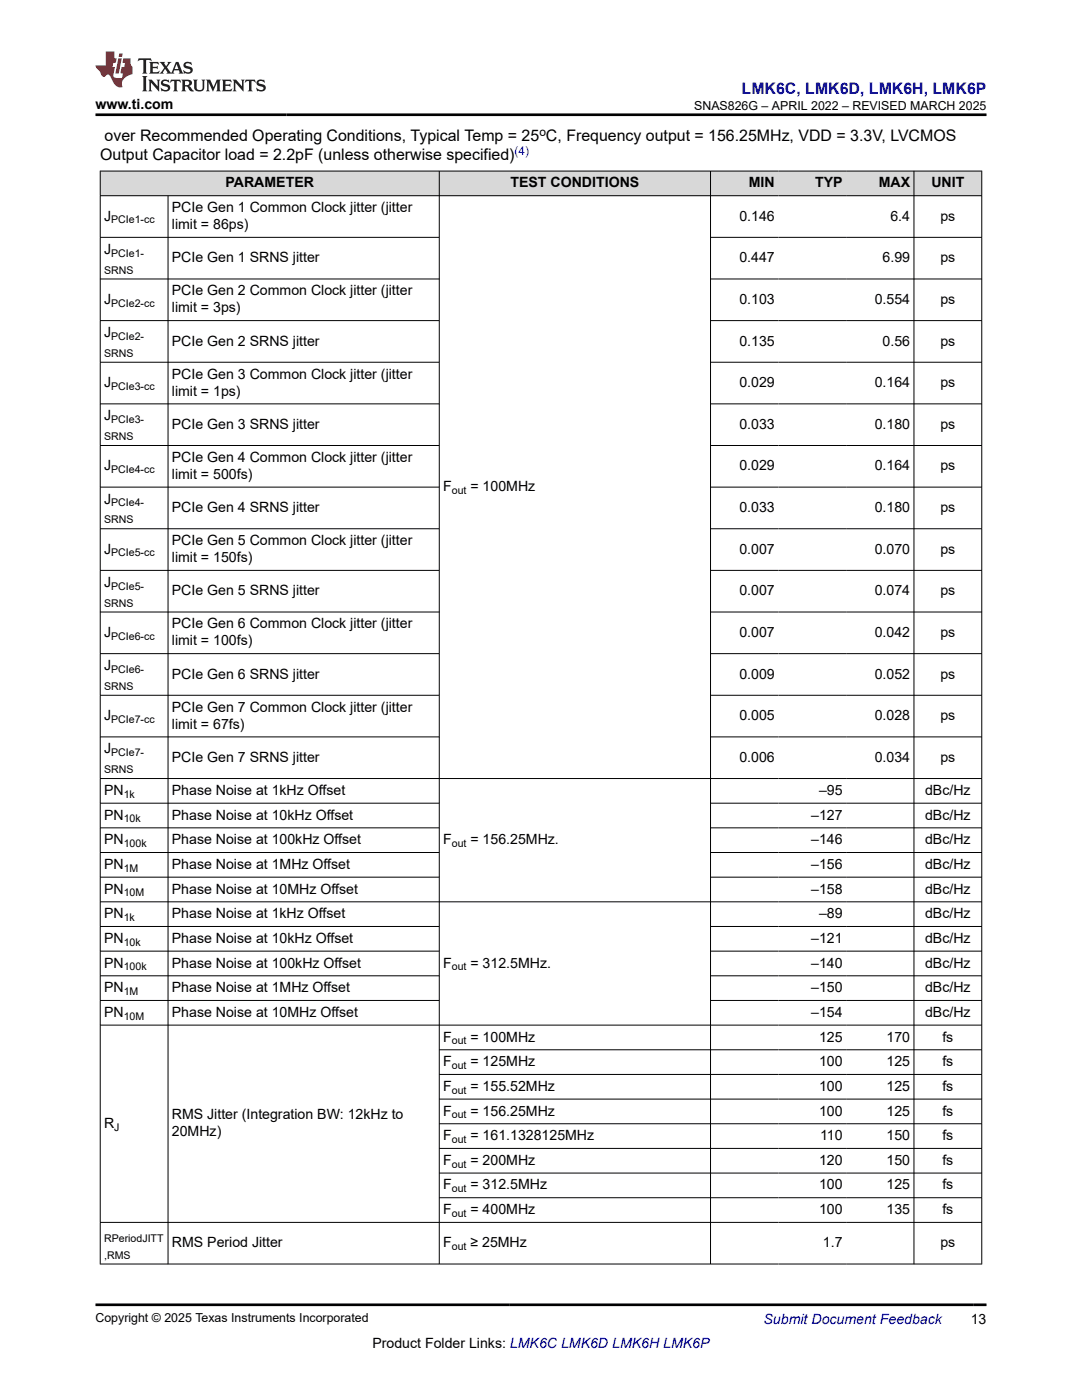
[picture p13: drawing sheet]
<svg xmlns="http://www.w3.org/2000/svg" width="216mm" height="279mm" viewBox="0 0 216 279" stroke-linecap="round" stroke-linejoin="round" font-family="sans-serif">
<defs><g id="words">
<text font-size="3.2" fill="#00f" x="148" y="18.7">LMK6C, LMK6D, LMK6H, LMK6P</text>
<g font-size="3.2">
<text x="20.9" y="28.2">over Recommended Operating Conditions, Typical Temp = 25 C, Frequency output = 156.25MHz, VDD = 3.3V, LVCMOS</text>
<text x="20" y="32">Output Capacitor load = 2.2pF (unless otherwise specified)</text>
</g>
<g font-size="2.8">
<text x="19.1" y="21.8">www.ti.com</text>
<text x="45" y="37.4">PARAMETER</text>
<text x="101.9" y="37.4">TEST CONDITIONS</text>
<text x="149.4" y="37.4">MIN</text>
<text x="162.6" y="37.4">TYP</text>
<text x="175.3" y="37.4">MAX</text>
<text x="185.8" y="37.4">UNIT</text>
<text x="20.8" y="44">J</text>
<text x="34.3" y="42.3">PCIe Gen 1 Common Clock jitter (jitter</text>
<text x="34.3" y="45.7">limit = 86ps)</text>
<text x="147.5" y="44">0.146</text>
<text x="177.7" y="44">6.4</text>
<text x="187.6" y="44">ps</text>
<text x="20.8" y="50.6">J</text>
<text x="34.3" y="52.3">PCIe Gen 1 SRNS jitter</text>
<text x="147.5" y="52.3">0.447</text>
<text x="176.1" y="52.3">6.99</text>
<text x="187.6" y="52.3">ps</text>
<text x="34.3" y="59">PCIe Gen 2 Common Clock jitter (jitter</text>
<text x="20.8" y="60.6">J</text>
<text x="34.3" y="62.3">limit = 3ps)</text>
<text x="147.5" y="60.6">0.103</text>
<text x="174.5" y="60.6">0.554</text>
<text x="187.6" y="60.6">ps</text>
<text x="20.8" y="67.3">J</text>
<text x="34.3" y="69">PCIe Gen 2 SRNS jitter</text>
<text x="147.5" y="69">0.135</text>
<text x="176.1" y="69">0.56</text>
<text x="187.6" y="69">ps</text>
<text x="20.8" y="77.3">J</text>
<text x="34.3" y="75.6">PCIe Gen 3 Common Clock jitter (jitter</text>
<text x="147.5" y="77.3">0.029</text>
<text x="174.5" y="77.3">0.164</text>
<text x="187.6" y="77.3">ps</text>
<text x="20.8" y="83.9">J</text>
<text x="34.3" y="79">limit = 1ps)</text>
<text x="34.3" y="85.6">PCIe Gen 3 SRNS jitter</text>
<text x="147.5" y="85.6">0.033</text>
<text x="174.5" y="85.6">0.180</text>
<text x="187.6" y="85.6">ps</text>
<text x="20.8" y="93.9">J</text>
<text x="34.3" y="92.2">PCIe Gen 4 Common Clock jitter (jitter</text>
<text x="34.3" y="95.6">limit = 500fs)</text>
<text x="147.5" y="93.9">0.029</text>
<text x="174.5" y="93.9">0.164</text>
<text x="187.6" y="93.9">ps</text>
<text x="20.8" y="100.5">J</text>
<text x="88.4" y="98">F</text>
<text x="93.9" y="98">= 100MHz</text>
<text x="34.3" y="102.2">PCIe Gen 4 SRNS jitter</text>
<text x="147.5" y="102.2">0.033</text>
<text x="174.5" y="102.2">0.180</text>
<text x="187.6" y="102.2">ps</text>
<text x="20.8" y="110.5">J</text>
<text x="34.3" y="108.8">PCIe Gen 5 Common Clock jitter (jitter</text>
<text x="34.3" y="112.2">limit = 150fs)</text>
<text x="147.5" y="110.5">0.007</text>
<text x="174.5" y="110.5">0.070</text>
<text x="187.6" y="110.5">ps</text>
<text x="20.8" y="117.1">J</text>
<text x="34.3" y="118.8">PCIe Gen 5 SRNS jitter</text>
<text x="147.5" y="118.8">0.007</text>
<text x="174.5" y="118.8">0.074</text>
<text x="187.6" y="118.8">ps</text>
<text x="34.3" y="125.4">PCIe Gen 6 Common Clock jitter (jitter</text>
<text x="20.8" y="127.1">J</text>
<text x="34.3" y="128.8">limit = 100fs)</text>
<text x="147.5" y="127.1">0.007</text>
<text x="174.5" y="127.1">0.042</text>
<text x="187.6" y="127.1">ps</text>
<text x="20.8" y="133.7">J</text>
<text x="34.3" y="135.4">PCIe Gen 6 SRNS jitter</text>
<text x="147.5" y="135.4">0.009</text>
<text x="174.5" y="135.4">0.052</text>
<text x="187.6" y="135.4">ps</text>
<text x="20.8" y="143.7">J</text>
<text x="34.3" y="142">PCIe Gen 7 Common Clock jitter (jitter</text>
<text x="147.5" y="143.7">0.005</text>
<text x="174.5" y="143.7">0.028</text>
<text x="187.6" y="143.7">ps</text>
<text x="34.3" y="145.4">limit = 67fs)</text>
<text x="20.8" y="150.3">J</text>
<text x="34.3" y="152">PCIe Gen 7 SRNS jitter</text>
<text x="147.5" y="152">0.006</text>
<text x="174.5" y="152">0.034</text>
<text x="187.6" y="152">ps</text>
<text x="20.8" y="158.6">PN</text>
<text x="34.3" y="158.6">Phase Noise at 1kHz Offset</text>
<text x="163.4" y="158.6">–95</text>
<text x="184.6" y="158.6">dBc/Hz</text>
<text x="20.8" y="163.6">PN</text>
<text x="34.3" y="163.6">Phase Noise at 10kHz Offset</text>
<text x="161.9" y="163.6">–127</text>
<text x="184.6" y="163.6">dBc/Hz</text>
<text x="20.8" y="168.5">PN</text>
<text x="20.8" y="173.4">PN</text>
<text x="34.3" y="168.5">Phase Noise at 100kHz Offset</text>
<text x="34.3" y="173.4">Phase Noise at 1MHz Offset</text>
<text x="88.4" y="168.5">F</text>
<text x="93.9" y="168.5">= 156.25MHz.</text>
<text x="161.9" y="168.5">–146</text>
<text x="161.9" y="173.4">–156</text>
<text x="184.6" y="168.5">dBc/Hz</text>
<text x="184.6" y="173.4">dBc/Hz</text>
<text x="20.8" y="178.3">PN</text>
<text x="34.3" y="178.3">Phase Noise at 10MHz Offset</text>
<text x="161.9" y="178.3">–158</text>
<text x="184.6" y="178.3">dBc/Hz</text>
<text x="20.8" y="183.3">PN</text>
<text x="34.3" y="183.3">Phase Noise at 1kHz Offset</text>
<text x="163.4" y="183.3">–89</text>
<text x="184.6" y="183.3">dBc/Hz</text>
<text x="20.8" y="188.2">PN</text>
<text x="34.3" y="188.2">Phase Noise at 10kHz Offset</text>
<text x="161.9" y="188.2">–121</text>
<text x="184.6" y="188.2">dBc/Hz</text>
<text x="20.8" y="193.1">PN</text>
<text x="34.3" y="193.1">Phase Noise at 100kHz Offset</text>
<text x="88.4" y="193.1">F</text>
<text x="93.9" y="193.1">= 312.5MHz.</text>
<text x="161.9" y="193.1">–140</text>
<text x="184.6" y="193.1">dBc/Hz</text>
<text x="20.8" y="198">PN</text>
<text x="20.8" y="202.9">PN</text>
<text x="34.3" y="198">Phase Noise at 1MHz Offset</text>
<text x="34.3" y="202.9">Phase Noise at 10MHz Offset</text>
<text x="161.9" y="198">–150</text>
<text x="161.9" y="202.9">–154</text>
<text x="184.6" y="198">dBc/Hz</text>
<text x="184.6" y="202.9">dBc/Hz</text>
<text x="88.4" y="207.9">F</text>
<text x="93.9" y="207.9">= 100MHz</text>
<text x="163.4" y="207.9">125</text>
<text x="176.9" y="207.9">170</text>
<text x="188" y="207.9">fs</text>
<text x="88.4" y="212.8">F</text>
<text x="93.9" y="212.8">= 125MHz</text>
<text x="163.4" y="212.8">100</text>
<text x="176.9" y="212.8">125</text>
<text x="188" y="212.8">fs</text>
<text x="88.4" y="217.7">F</text>
<text x="93.9" y="217.7">= 155.52MHz</text>
<text x="163.4" y="217.7">100</text>
<text x="176.9" y="217.7">125</text>
<text x="188" y="217.7">fs</text>
<text x="20.8" y="225.1">R</text>
<text x="34.3" y="223.4">RMS Jitter (Integration BW: 12kHz to</text>
<text x="34.3" y="226.8">20MHz)</text>
<text x="88.4" y="222.6">F</text>
<text x="88.4" y="227.5">F</text>
<text x="93.9" y="222.6">= 156.25MHz</text>
<text x="93.9" y="227.5">= 161.1328125MHz</text>
<text x="163.4" y="222.6">100</text>
<text x="163.6" y="227.5">110</text>
<text x="176.9" y="222.6">125</text>
<text x="176.9" y="227.5">150</text>
<text x="188" y="222.6">fs</text>
<text x="188" y="227.5">fs</text>
<text x="88.4" y="232.5">F</text>
<text x="93.9" y="232.5">= 200MHz</text>
<text x="163.4" y="232.5">120</text>
<text x="176.9" y="232.5">150</text>
<text x="188" y="232.5">fs</text>
<text x="88.4" y="237.4">F</text>
<text x="93.9" y="237.4">= 312.5MHz</text>
<text x="163.4" y="237.4">100</text>
<text x="176.9" y="237.4">125</text>
<text x="188" y="237.4">fs</text>
<text x="88.4" y="242.3">F</text>
<text x="93.9" y="242.3">= 400MHz</text>
<text x="163.4" y="242.3">100</text>
<text x="176.9" y="242.3">135</text>
<text x="188" y="242.3">fs</text>
<text x="34.3" y="248.9">RMS Period Jitter</text>
<text x="88.4" y="248.9">F</text>
<text x="93.9" y="248.9">≥ 25MHz</text>
<text x="164.2" y="248.9">1.7</text>
<text x="187.6" y="248.9">ps</text>
<text x="74.3" y="269">Product Folder Links: LMK6C LMK6D LMK6H LMK6P</text>
<text x="193.7" y="264.2">13</text>
</g>
<text font-size="2.8" fill="#00f" x="152.4" y="264.2">Submit Document Feedback</text>
<g font-size="2.5">
<text x="138.5" y="21.9">SNAS826G – APRIL 2022 – REVISED MARCH 2025</text>
<text x="19.1" y="263.9">Copyright © 2025 Texas Instruments Incorporated</text>
</g>
<text font-size="2.4" x="107.6" y="27.2">o</text>
<text font-size="2.4" fill="#00f" x="102.7" y="31">(4)</text>
<g font-size="2.1">
<text x="22.2" y="44.6">PCIe1-cc</text>
<text x="22.2" y="51.2">PCIe1-</text>
<text x="20.8" y="54.6">SRNS</text>
<text x="22.2" y="61.2">PCIe2-cc</text>
<text x="20.8" y="71.2">SRNS</text>
<text x="22.2" y="67.8">PCIe2-</text>
<text x="22.2" y="77.8">PCIe3-cc</text>
<text x="20.8" y="87.8">SRNS</text>
<text x="22.2" y="84.4">PCIe3-</text>
<text x="22.2" y="94.4">PCIe4-cc</text>
<text x="22.2" y="101.1">PCIe4-</text>
<text x="90.1" y="98.6">out</text>
<text x="20.8" y="104.4">SRNS</text>
<text x="22.2" y="111.1">PCIe5-cc</text>
<text x="22.2" y="117.7">PCIe5-</text>
<text x="20.8" y="121.1">SRNS</text>
<text x="22.2" y="127.7">PCIe6-cc</text>
<text x="20.8" y="137.7">SRNS</text>
<text x="22.2" y="134.3">PCIe6-</text>
<text x="22.2" y="144.3">PCIe7-cc</text>
<text x="20.8" y="154.3">SRNS</text>
<text x="22.2" y="150.9">PCIe7-</text>
<text x="24.7" y="159.2">1k</text>
<text x="24.7" y="164.1">10k</text>
<text x="24.7" y="169.1">100k</text>
<text x="24.7" y="174">1M</text>
<text x="90.1" y="169.1">out</text>
<text x="24.7" y="178.9">10M</text>
<text x="24.7" y="183.8">1k</text>
<text x="24.7" y="188.7">10k</text>
<text x="24.7" y="193.7">100k</text>
<text x="90.1" y="193.7">out</text>
<text x="24.7" y="198.6">1M</text>
<text x="24.7" y="203.5">10M</text>
<text x="90.1" y="208.4">out</text>
<text x="90.1" y="213.3">out</text>
<text x="90.1" y="218.3">out</text>
<text x="22.8" y="225.6">J</text>
<text x="90.1" y="223.2">out</text>
<text x="90.1" y="228.1">out</text>
<text x="90.1" y="233">out</text>
<text x="90.1" y="238">out</text>
<text x="90.1" y="242.9">out</text>
<text x="20.8" y="247.8">RPeriodJITT</text>
<text x="20.8" y="251.2">,RMS</text>
<text x="90.1" y="249.5">out</text>
</g>
</g></defs>
<g fill="#d8d8d8">
<path d="M20 34.1h175.9v5h-175.9z" fill-rule="evenodd"/>
<path d="M20.1 34.2h67.5v4.8h-67.5z" fill-rule="evenodd"/>
<path d="M87.7 34.2h54v4.8h-54z" fill-rule="evenodd"/>
<path d="M141.8 34.2h13.5v4.8h-13.5z" fill-rule="evenodd"/>
<path d="M155.3 34.2h13.5v4.8h-13.5z" fill-rule="evenodd"/>
<path d="M168.8 34.2h13.5v4.8h-13.5z" fill-rule="evenodd"/>
<path d="M182.4 34.2h13.4v4.8h-13.4z" fill-rule="evenodd"/>
</g>
<g fill="none" stroke="#000" stroke-width=".2">
<path d="M19.9 34.1h176.1M19.9 39.1h176.1M20 34.1v218.2M33.5 39.1v213.2M87.7 34.1v218.2M141.8 34.1v218.2M182.4 34.1v218.2M195.9 34.1v218.2M19.9 47.4h67.8M19.9 55.7h67.8M141.8 47.4h54.2M141.8 55.7h54.2"/>
<path d="M19.9 64h67.8M19.9 72.3h67.8M141.8 64h54.2M141.8 72.3h54.2M19.9 80.6h67.8M19.9 88.9h67.8M19.9 97.2h67.8M141.8 80.6h54.2M141.8 88.9h54.2M141.8 97.2h54.2M19.9 105.5h67.8M19.9 113.8h67.8"/>
<path d="M141.8 105.5h54.2M141.8 113.8h54.2M19.9 122.1h67.8M19.9 130.4h67.8M19.9 138.8h67.8M141.8 122.1h54.2M141.8 130.4h54.2M141.8 138.8h54.2M19.9 155.4h176.1M19.9 147.1h67.8M141.8 147.1h54.2M19.9 160.3h67.8"/>
<path d="M19.9 180h176.1M19.9 165.2h67.8M19.9 170.1h67.8M19.9 175.1h67.8M141.8 160.3h54.2M141.8 165.2h54.2M141.8 170.1h54.2M141.8 175.1h54.2M19.9 184.9h67.8M19.9 189.8h67.8M19.9 194.7h67.8M19.9 199.7h67.8"/>
<path d="M141.8 184.9h54.2M141.8 189.8h54.2M141.8 194.7h54.2M141.8 199.7h54.2M19.9 204.6h176.1M87.7 209.5h108.3M87.7 214.4h108.3M87.7 219.3h108.3M87.7 224.3h108.3M87.7 229.2h108.3M87.7 234.1h108.3M87.7 239h108.3"/>
<path d="M19.9 244h176.1M19.9 252.3h176.1"/>
</g>
<path d="M27.7 11.6l-.2 .6 .5-.2h.6v.1v2.2l-.2 .4h1l-.2-.4v-2.2v-.1h.5l.5 .2-.1-.6zM29.8 12.4l.2 .3v1.6l-.2 .4h1.9l.1-.6a1.08 1.08 0 0 1-1.3 .2v-.7h.6l.4 .2v-.7l-.4 .2h-.6v-.5l.2-.2a1 1 0 0 1 1 .3l-.1-.5zM31.8 12.4l1 1.1-1 1.2h.9l-.2-.2 .4-.8 .5 .8-.2 .2h1.6l-.2-.2 .1-.5h1l.1 .5-.1 .2h.9l-.2-.4-.8-1.9h-.5l-1 2.1-.8-1.1 .9-1h-.8l.2 .2-.5 .6-.3-.6 .1-.2zM35.2 12.8l.4 1h-.8zM36.8 12.5a.65 .65 0 0 0-.2 .7 .65 .65 0 0 0 .6 .5l.7 .1 .1 .3a.79 .79 0 0 1-.7 .4 .79 .79 0 0 1-.7-.5l.1 .7 .2-.1a.93 .93 0 0 0 1.1 0 .93 .93 0 0 0 .4-.9 1.46 1.46 0 0 0-1.2-.6l-.1-.3a1.09 1.09 0 0 1 1.2 .2l-.2-.6-.1 .1-.6-.2zM28.4 15.2l.2 .4v2.2l-.2 .4h1l-.2-.4v-2.2l.2-.4zM29.6 15.9l.2 .4v1.5l-.2 .4h.8l-.3-.4v-1.3l1.7 1.8v-2l.2-.4h-.8l.2 .2 .1 1.1-1.2-1.3zM32.3 16a.65 .65 0 0 0-.2 .8 .65 .65 0 0 0 .7 .4l.6 .2 .1 .2a.79 .79 0 0 1-.7 .4 .79 .79 0 0 1-.7-.5l.1 .7 .2-.1a.93 .93 0 0 0 1.1 .1 .93 .93 0 0 0 .4-1 1.46 1.46 0 0 0-1.2-.5l-.1-.4a1.09 1.09 0 0 1 1.2 .2l-.2-.6-.1 .1-.6-.1zM34.1 15.9l-.1 .6a.63 .63 0 0 1 .7-.3l.1 1.6-.3 .4h1l-.2-.4v-1.6a.66 .66 0 0 1 .8 .3l-.1-.6zM36.2 15.9l.2 .4v1.5l-.2 .4h.9l-.2-.2v-.7h.5l.1 .2a.79 .79 0 0 0 1.2 .6l-1-.9a.61 .61 0 0 0 .6-.6 .61 .61 0 0 0-.5-.7zM36.9 16.2h.2a.47 .47 0 0 1 .5 .1 .47 .47 0 0 1 .1 .5l-.2 .1-.6 .1zM38.5 15.9l.2 .2a2.27 2.27 0 0 0 .4 2 1.04 1.04 0 0 0 1.7-.7v-1.3l.2-.2h-.8l.2 .4v1.1a.6 .6 0 0 1-.6 .6 .6 .6 0 0 1-.6-.6v-1.1l.3-.4zM41.1 15.9l.2 .4v1.5l-.2 .4h.7l-.2-.4v-1.4l.9 1.9 .8-1.9v1.4l-.2 .4h1l-.3-.4v-1.5l.3-.4h-.8l-.7 1.5-.7-1.5zM44.3 15.9l.2 .4v1.5l-.2 .4h1.9l.1-.6a1.09 1.09 0 0 1-1.3 .2v-.7h.6l.4 .2v-.6l-.4 .2h-.6v-.6l.2-.1a1.01 1.01 0 0 1 1 .3l-.1-.6zM46.4 15.9l.3 .4v1.5l-.3 .4h.8l-.2-.4v-1.3l1.6 1.8v-2l.2-.4h-.7l.2 .2v1.1l-1.2-1.3zM49 15.9l-.1 .6a.63 .63 0 0 1 .8-.3v1.6l-.3 .4h1l-.2-.4v-1.6a.66 .66 0 0 1 .8 .3l-.1-.6zM51.4 16a.65 .65 0 0 0-.2 .8 .65 .65 0 0 0 .6 .4l.6 .2 .2 .2a.79 .79 0 0 1-.8 .4 .79 .79 0 0 1-.6-.5l.1 .7 .2-.1a.93 .93 0 0 0 1 .1 .93 .93 0 0 0 .5-1 1.46 1.46 0 0 0-1.3-.5l-.1-.4a1.09 1.09 0 0 1 1.3 .2l-.2-.6-.2 .1-.5-.1z" fill="#231f20"/>
<path d="M21.1 10.3v2.7h-2v.4l.9 1a.95 .95 0 0 0 .9 .9 .59 .59 0 0 1 .6-.4 .59 .59 0 0 1 .5 .3l.4 .8a1.59 1.59 0 0 0 2.1 1.4 1.61 1.61 0 0 1 1-2.3l1-.3-.1-1.5a1.59 1.59 0 0 1-.4-1.7h-1.4l-.2 .9h.5l-.1 .9h-.5l-.2 .9v.3l.4 .1-.2 .9h-.6a.73 .73 0 0 1-1.1-.7l.3-1.5h-.5l.2-.9h.5l.2-.9h-.5v-1.3zM23.6 11.6l-.6 3.1h.7l.6-3.1zM23.8 10.7l-.1 .6h.7l.1-.6z" fill="#ed1c24"/>
<path d="M19.1 22.9h177.8M19.1 260.4h177.8" fill="none" stroke="#000" stroke-width=".53"/>
<use href="#words"/>
</svg>
